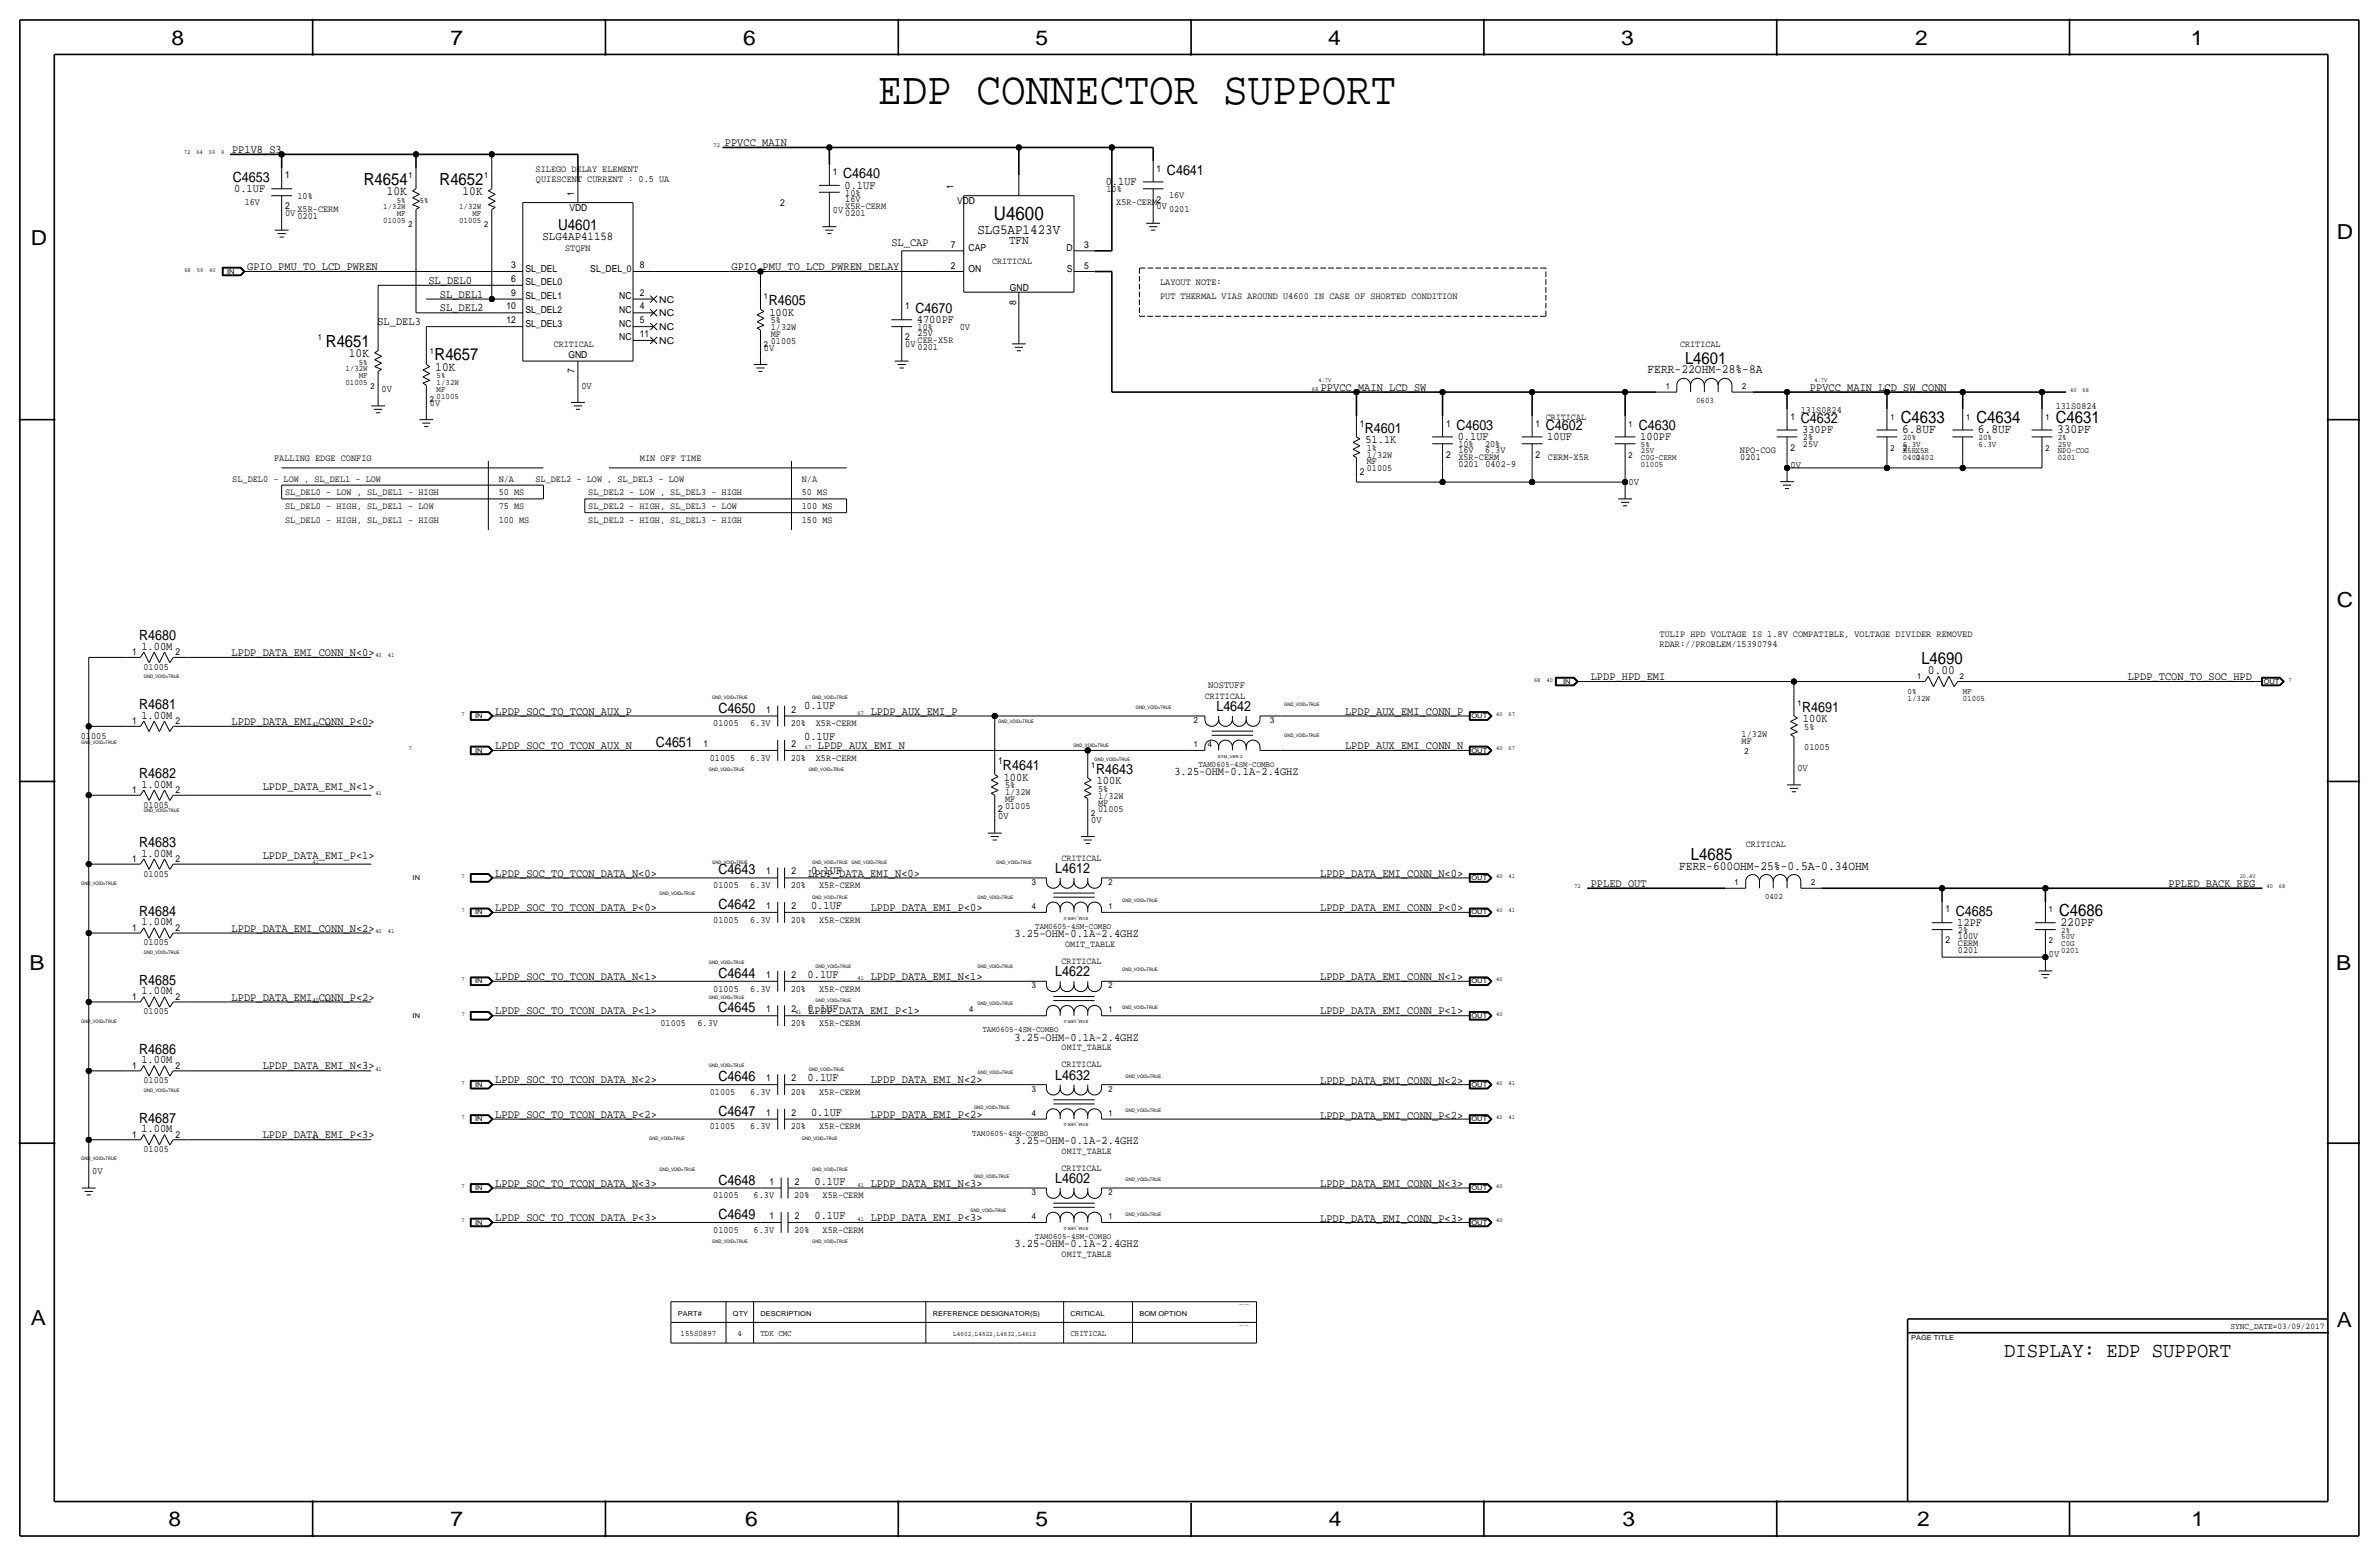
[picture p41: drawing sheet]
<svg xmlns="http://www.w3.org/2000/svg" width="877mm" height="574mm" viewBox="0 0 877 574" stroke-linecap="round" stroke-linejoin="round" font-family="sans-serif">
<defs><g id="words">
<text font-size="17" x="323.6" y="38.5">EDP CONNECTOR SUPPORT</text>
<text font-size="7.8" x="738.9" y="500.1">DISPLAY: EDP SUPPORT</text>
<g font-size="7.6">
<text x="63.2" y="16.5">8</text>
<text x="166.1" y="16.5">7</text>
<text x="274" y="16.5">6</text>
<text x="381.7" y="16.5">5</text>
<text x="489.7" y="16.5">4</text>
<text x="597.6" y="16.5">3</text>
<text x="706.1" y="16.5">2</text>
<text x="807.7" y="16.5">1</text>
<text x="861.5" y="88.1">D</text>
<text x="11.4" y="90.4">D</text>
<text x="861.5" y="223.8">C</text>
<text x="10.9" y="357.6">B</text>
<text x="861.3" y="357.4">B</text>
<text x="11.4" y="488.4">A</text>
<text x="861.5" y="489.2">A</text>
<text x="62.2" y="562.6">8</text>
<text x="166.1" y="562.6">7</text>
<text x="274.8" y="562.6">6</text>
<text x="381.7" y="562.6">5</text>
<text x="489.9" y="562.6">4</text>
<text x="598.1" y="562.6">3</text>
<text x="706.8" y="562.6">2</text>
<text x="807.9" y="562.6">1</text>
</g>
<text font-size="7" x="366.4" y="81">U4600</text>
<g font-size="6.2">
<text x="134.1" y="68.1">R4654</text>
<text x="162.1" y="68.1">R4652</text>
<text x="120.1" y="127.8">R4651</text>
<text x="160.2" y="132.8">R4657</text>
<text x="621.2" y="134.1">L4601</text>
<text x="700.7" y="156">C4633</text>
<text x="728.7" y="156">C4634</text>
<text x="757.9" y="156">C4631</text>
<text x="708.3" y="244.9">L4690</text>
<text x="623.4" y="317">L4685</text>
<text x="759.2" y="337.6">C4686</text>
</g>
<text font-size="5.6" x="205.7" y="84.8">U4601</text>
<g font-size="5.2">
<text x="310.8" y="65.8">C4640</text>
<text x="430.2" y="64.5">C4641</text>
<text x="85.8" y="67.1">C4653</text>
<text x="360.3" y="86.1">SLG5AP1423V</text>
<text x="283.4" y="112.5">R4605</text>
<text x="337.5" y="115.3">C4670</text>
<text x="663.9" y="156">C4632</text>
<text x="503.1" y="159.5">R4601</text>
<text x="536.9" y="158.5">C4603</text>
<text x="569.9" y="158.5">C4602</text>
<text x="604.2" y="158.5">C4630</text>
<text x="51.3" y="236">R4680</text>
<text x="51.3" y="261.4">R4681</text>
<text x="264.9" y="262.6">C4650</text>
<text x="448.4" y="262.1">L4642</text>
<text x="664.4" y="262.4">R4691</text>
<text x="241.8" y="275.3">C4651</text>
<text x="51.3" y="286.8">R4682</text>
<text x="369.8" y="284">R4641</text>
<text x="404.1" y="285.2">R4643</text>
<text x="51.3" y="312.2">R4683</text>
<text x="264.9" y="322.3">C4643</text>
<text x="389" y="321.8">L4612</text>
<text x="264.9" y="335">C4642</text>
<text x="51.3" y="337.6">R4684</text>
<text x="721.1" y="337.6">C4685</text>
<text x="389" y="359.9">L4622</text>
<text x="51.3" y="363">R4685</text>
<text x="264.9" y="360.4">C4644</text>
<text x="264.9" y="373.1">C4645</text>
<text x="51.3" y="388.4">R4686</text>
<text x="264.9" y="398.5">C4646</text>
<text x="389" y="398">L4632</text>
<text x="51.3" y="413.8">R4687</text>
<text x="264.9" y="411.2">C4647</text>
<text x="264.9" y="436.6">C4648</text>
<text x="389" y="436.1">L4602</text>
<text x="264.9" y="449.3">C4649</text>
</g>
<g font-size="4.7">
<text x="142.6" y="71.9">10K</text>
<text x="170.5" y="71.9">10K</text>
<text x="128.6" y="131.6">10K</text>
<text x="160.5" y="136.7">10K</text>
<text x="607.4" y="137.7">FERR-22OHM-28%-8A</text>
<text x="701.2" y="159.8">6.8UF</text>
<text x="729.2" y="159.8">6.8UF</text>
<text x="758.4" y="159.8">330PF</text>
<text x="710.7" y="248.4">0.00</text>
<text x="619.1" y="320.5">FERR-600OHM-25%-0.5A-0.34OHM</text>
<text x="759.7" y="341.4">220PF</text>
</g>
<text font-size="4.5" x="372" y="89.9">TFN</text>
<text font-size="4.4" x="200" y="88.6">SLG4AP41158</text>
<g font-size="4.3">
<text x="267.2" y="53.8">PPVCC_MAIN</text>
<text x="85.5" y="56.4">PP1V8_S3</text>
<text x="86.3" y="70.9">0.1UF</text>
<text x="311.4" y="69.6">0.1UF</text>
<text x="407.7" y="68.3">0.1UF</text>
<text x="328.6" y="90.7">SL_CAP</text>
<text x="91.1" y="99.6">GPIO_PMU_TO_LCD_PWREN</text>
<text x="269.7" y="99.6">GPIO_PMU_TO_LCD_PWREN_DELAY</text>
<text x="157.9" y="104.6">SL_DEL0</text>
<text x="162.2" y="109.7">SL_DEL1</text>
<text x="139.1" y="119.9">SL_DEL3</text>
<text x="162.2" y="114.8">SL_DEL2</text>
<text x="283.7" y="116.3">100K</text>
<text x="338" y="119.1">4700PF</text>
<text x="486.9" y="144">PPVCC_MAIN_LCD_SW</text>
<text x="667.3" y="144">PPVCC_MAIN_LCD_SW_CONN</text>
<text x="664.4" y="159.8">330PF</text>
<text x="503.4" y="163.3">51.1K</text>
<text x="537.4" y="162.3">0.1UF</text>
<text x="570.4" y="162.3">10UF</text>
<text x="604.7" y="162.3">100PF</text>
<text x="52.1" y="239.5">1.00M</text>
<text x="85.4" y="241.8">LPDP_DATA_EMI_CONN_N&lt;0&gt;</text>
<text x="586.4" y="250.7">LPDP_HPD_EMI</text>
<text x="784.4" y="250.7">LPDP_TCON_TO_SOC_HPD</text>
<text x="182.6" y="263.4">LPDP_SOC_TO_TCON_AUX_P</text>
<text x="296.5" y="261.4">0.1UF</text>
<text x="321" y="263.4">LPDP_AUX_EMI_P</text>
<text x="495.9" y="263.4">LPDP_AUX_EMI_CONN_P</text>
<text x="52.1" y="264.9">1.00M</text>
<text x="85.4" y="267.2">LPDP_DATA_EMI_CONN_P&lt;0&gt;</text>
<text x="664.7" y="266.2">100K</text>
<text x="296.5" y="272.8">0.1UF</text>
<text x="182.6" y="276.1">LPDP_SOC_TO_TCON_AUX_N</text>
<text x="301.5" y="276.1">LPDP_AUX_EMI_N</text>
<text x="495.9" y="276.1">LPDP_AUX_EMI_CONN_N</text>
<text x="370" y="287.8">100K</text>
<text x="432.9" y="285.8">3.25-OHM-0.1A-2.4GHZ</text>
<text x="52.1" y="290.3">1.00M</text>
<text x="96.8" y="291.3">LPDP_DATA_EMI_N&lt;1&gt;</text>
<text x="404.3" y="289.1">100K</text>
<text x="52.1" y="315.7">1.00M</text>
<text x="96.8" y="316.7">LPDP_DATA_EMI_P&lt;1&gt;</text>
<text x="182.6" y="323.1">LPDP_SOC_TO_TCON_DATA_N&lt;0&gt;</text>
<text x="297.9" y="323.1">LPDP_DATA_EMI_N&lt;0&gt;</text>
<text x="299" y="322.3">0.1UF</text>
<text x="486.7" y="323.1">LPDP_DATA_EMI_CONN_N&lt;0&gt;</text>
<text x="586.4" y="326.9">PPLED_OUT</text>
<text x="799.4" y="326.9">PPLED_BACK_REG</text>
<text x="182.6" y="335.8">LPDP_SOC_TO_TCON_DATA_P&lt;0&gt;</text>
<text x="299" y="335">0.1UF</text>
<text x="321" y="335.8">LPDP_DATA_EMI_P&lt;0&gt;</text>
<text x="486.7" y="335.8">LPDP_DATA_EMI_CONN_P&lt;0&gt;</text>
<text x="52.1" y="341.1">1.00M</text>
<text x="721.6" y="341.4">12PF</text>
<text x="85.4" y="343.7">LPDP_DATA_EMI_CONN_N&lt;2&gt;</text>
<text x="374" y="345.4">3.25-OHM-0.1A-2.4GHZ</text>
<text x="182.6" y="361.2">LPDP_SOC_TO_TCON_DATA_N&lt;1&gt;</text>
<text x="297.7" y="360.4">0.1UF</text>
<text x="321" y="361.2">LPDP_DATA_EMI_N&lt;1&gt;</text>
<text x="486.7" y="361.2">LPDP_DATA_EMI_CONN_N&lt;1&gt;</text>
<text x="52.1" y="366.5">1.00M</text>
<text x="85.4" y="369.1">LPDP_DATA_EMI_CONN_P&lt;2&gt;</text>
<text x="182.6" y="373.9">LPDP_SOC_TO_TCON_DATA_P&lt;1&gt;</text>
<text x="297.7" y="373.1">0.1UF</text>
<text x="297.9" y="373.9">LPDP_DATA_EMI_P&lt;1&gt;</text>
<text x="486.7" y="373.9">LPDP_DATA_EMI_CONN_P&lt;1&gt;</text>
<text x="374" y="383.5">3.25-OHM-0.1A-2.4GHZ</text>
<text x="52.1" y="391.9">1.00M</text>
<text x="96.8" y="394.2">LPDP_DATA_EMI_N&lt;3&gt;</text>
<text x="182.6" y="399.3">LPDP_SOC_TO_TCON_DATA_N&lt;2&gt;</text>
<text x="297.7" y="398.5">0.1UF</text>
<text x="321" y="399.3">LPDP_DATA_EMI_N&lt;2&gt;</text>
<text x="486.7" y="399.6">LPDP_DATA_EMI_CONN_N&lt;2&gt;</text>
<text x="182.6" y="412">LPDP_SOC_TO_TCON_DATA_P&lt;2&gt;</text>
<text x="299" y="411.2">0.1UF</text>
<text x="321" y="412">LPDP_DATA_EMI_P&lt;2&gt;</text>
<text x="486.7" y="412.3">LPDP_DATA_EMI_CONN_P&lt;2&gt;</text>
<text x="52.1" y="417.3">1.00M</text>
<text x="96.8" y="419.6">LPDP_DATA_EMI_P&lt;3&gt;</text>
<text x="374" y="421.6">3.25-OHM-0.1A-2.4GHZ</text>
<text x="182.6" y="437.4">LPDP_SOC_TO_TCON_DATA_N&lt;3&gt;</text>
<text x="300.3" y="436.6">0.1UF</text>
<text x="321" y="437.4">LPDP_DATA_EMI_N&lt;3&gt;</text>
<text x="486.7" y="437.7">LPDP_DATA_EMI_CONN_N&lt;3&gt;</text>
<text x="300.3" y="449.3">0.1UF</text>
<text x="182.6" y="450.1">LPDP_SOC_TO_TCON_DATA_P&lt;3&gt;</text>
<text x="321" y="450.1">LPDP_DATA_EMI_P&lt;3&gt;</text>
<text x="486.7" y="450.4">LPDP_DATA_EMI_CONN_P&lt;3&gt;</text>
<text x="374" y="459.7">3.25-OHM-0.1A-2.4GHZ</text>
</g>
<g font-size="3.6">
<text x="426.4" y="77.2">0V</text>
<text x="105.1" y="79.8">0V</text>
<text x="307" y="78.5">0V</text>
<text x="353.8" y="121.7">0V</text>
<text x="281.6" y="129.3">0V</text>
<text x="333.7" y="128">0V</text>
<text x="214.3" y="143.3">0V</text>
<text x="140.7" y="144.5">0V</text>
<text x="158.4" y="149.6">0V</text>
<text x="660.1" y="172.5">0V</text>
<text x="600.4" y="178.8">0V</text>
<text x="445.5" y="253.7">NOSTUFF</text>
<text x="662.6" y="284.2">0V</text>
<text x="368" y="302">0V</text>
<text x="402.3" y="303.3">0V</text>
<text x="755.3" y="352.8">0V</text>
<text x="34" y="432.8">0V</text>
</g>
<g font-size="3.5">
<text x="105.1" y="65.8">1</text>
<text x="197.5" y="63.2">SILEGO DELAY ELEMENT</text>
<text x="307" y="64.5">1</text>
<text x="426.4" y="63.2">1</text>
<text x="197.6" y="67.1">QUIESCENT CURRENT : 0.5 UA</text>
<text x="351.5" y="69.6" transform="rotate(-90 351.5 69.6)">1</text>
<text x="407.9" y="70.9">10%</text>
<text x="90.2" y="75.7">16V</text>
<text x="105.1" y="77.2">2</text>
<text x="109.7" y="73.4">10%</text>
<text x="209.9" y="77.7">VDD</text>
<text x="211.7" y="72.1" transform="rotate(-90 211.7 72.1)">1</text>
<text x="287.6" y="75.9">2</text>
<text x="311.6" y="74.4">16V</text>
<text x="311.6" y="77">X5R-CERM</text>
<text x="311.6" y="72.1">10%</text>
<text x="352.8" y="75.2">VDD</text>
<text x="411.5" y="75.7">X5R-CERM</text>
<text x="426.4" y="74.7">2</text>
<text x="431" y="73.2">16V</text>
<text x="109.7" y="80.8">0201</text>
<text x="109.7" y="78.2">X5R-CERM</text>
<text x="311.6" y="79.5">0201</text>
<text x="431" y="78.2">0201</text>
<text x="208.3" y="92.5">STQFN</text>
<text x="350.5" y="91.4">7</text>
<text x="357.1" y="92.5">CAP</text>
<text x="393.2" y="92.5">D</text>
<text x="399.7" y="91.4">3</text>
<text x="188.4" y="98.8">3</text>
<text x="193.8" y="100.1">SL_DEL</text>
<text x="217.6" y="100.1">SL_DEL_0</text>
<text x="235.9" y="98.8">8</text>
<text x="350.5" y="99.1">2</text>
<text x="357.1" y="100.1">ON</text>
<text x="365.8" y="97.4">CRITICAL</text>
<text x="393.3" y="100.1">S</text>
<text x="399.7" y="99.1">5</text>
<text x="188.4" y="103.9">6</text>
<text x="193.8" y="105.2">SL_DEL0</text>
<text x="372.3" y="107.2">GND</text>
<text x="427.7" y="105.2">LAYOUT NOTE:</text>
<text x="188.4" y="109">9</text>
<text x="193.8" y="110.2">SL_DEL1</text>
<text x="228.3" y="110.2">NC</text>
<text x="235.9" y="109">2</text>
<text x="243" y="111.5">NC</text>
<text x="374.6" y="112.5" transform="rotate(-90 374.6 112.5)">8</text>
<text x="427.7" y="110.2">PUT THERMAL VIAS AROUND U4600 IN CASE OF SHORTED CONDITION</text>
<text x="186.7" y="114">10</text>
<text x="186.7" y="119.1">12</text>
<text x="193.8" y="115.3">SL_DEL2</text>
<text x="228.3" y="115.3">NC</text>
<text x="235.9" y="114">4</text>
<text x="235.9" y="119.1">5</text>
<text x="243" y="116.6">NC</text>
<text x="284.2" y="119.1">5%</text>
<text x="333.7" y="114">1</text>
<text x="193.8" y="120.4">SL_DEL3</text>
<text x="228.3" y="125.5">NC</text>
<text x="228.3" y="120.4">NC</text>
<text x="235.9" y="124.2">11</text>
<text x="243" y="121.7">NC</text>
<text x="284.2" y="121.7">1/32W</text>
<text x="284.2" y="124.2">MF</text>
<text x="333.7" y="125.5">2</text>
<text x="338.3" y="124">25V</text>
<text x="338.3" y="121.7">10%</text>
<text x="204.2" y="128">CRITICAL</text>
<text x="243" y="126.7">NC</text>
<text x="284.2" y="126.7">01005</text>
<text x="338.3" y="126.5">CER-X5R</text>
<text x="338.3" y="129">0201</text>
<text x="619.5" y="128">CRITICAL</text>
<text x="209.6" y="132.1">GND</text>
<text x="211.8" y="137.4" transform="rotate(-90 211.8 137.4)">7</text>
<text x="569.9" y="154.7">CRITICAL</text>
<text x="660.1" y="154.7">1</text>
<text x="663.9" y="152.1">131S0824</text>
<text x="757.9" y="150.9">131S0824</text>
<text x="501.3" y="157.2">1</text>
<text x="533.1" y="157.2">1</text>
<text x="566.1" y="157.2">1</text>
<text x="503.9" y="166.1">1%</text>
<text x="537.7" y="167.1">16V</text>
<text x="537.7" y="164.8">10%</text>
<text x="547.5" y="167.1">6.3V</text>
<text x="547.5" y="164.8">20%</text>
<text x="641.5" y="167.1">NPO-COG</text>
<text x="660.1" y="166.1">2</text>
<text x="664.7" y="162.3">2%</text>
<text x="664.7" y="164.6">25V</text>
<text x="101.1" y="169.9">FALLING EDGE CONFIG</text>
<text x="235.9" y="169.9">MIN OFF TIME</text>
<text x="503.9" y="173.7">01005</text>
<text x="503.9" y="168.7">1/32W</text>
<text x="503.9" y="171.2">MF</text>
<text x="533.1" y="168.7">2</text>
<text x="537.7" y="169.7">X5R-CERM</text>
<text x="537.7" y="172.2">0201</text>
<text x="547.6" y="172.2">0402-9</text>
<text x="566.1" y="168.7">2</text>
<text x="570.7" y="169.7">CERM-X5R</text>
<text x="641.6" y="169.7">0201</text>
<text x="85.6" y="177.5">SL_DEL0 - LOW , SL_DEL1 - LOW</text>
<text x="183.8" y="177.5">N/A</text>
<text x="197.4" y="177.5">SL_DEL2 - LOW , SL_DEL3 - LOW</text>
<text x="295.6" y="177.5">N/A</text>
<text x="501.3" y="175">2</text>
<text x="105.1" y="182.6">SL_DEL0 - LOW , SL_DEL1 - HIGH</text>
<text x="183.8" y="182.6">50 MS</text>
<text x="216.9" y="182.6">SL_DEL2 - LOW , SL_DEL3 - HIGH</text>
<text x="295.6" y="182.6">50 MS</text>
<text x="105.1" y="187.7">SL_DEL0 - HIGH, SL_DEL1 - LOW</text>
<text x="183.8" y="187.7">75 MS</text>
<text x="216.9" y="187.7">SL_DEL2 - HIGH, SL_DEL3 - LOW</text>
<text x="295.6" y="187.7">100 MS</text>
<text x="105.1" y="192.8">SL_DEL0 - HIGH, SL_DEL1 - HIGH</text>
<text x="183.8" y="192.8">100 MS</text>
<text x="216.9" y="192.8">SL_DEL2 - HIGH, SL_DEL3 - HIGH</text>
<text x="295.6" y="192.8">150 MS</text>
<text x="611.8" y="234.7">TULIP HPD VOLTAGE IS 1.8V COMPATIBLE, VOLTAGE DIVIDER REMOVED</text>
<text x="611.8" y="238.5">RDAR://PROBLEM/15390794</text>
<text x="48.7" y="241.6">1</text>
<text x="64.7" y="241.6">2</text>
<text x="52.9" y="246.9">01005</text>
<text x="444.2" y="257.6">CRITICAL</text>
<text x="282.4" y="262.6">1</text>
<text x="291.8" y="262.6">2</text>
<text x="48.7" y="267">1</text>
<text x="64.7" y="267">2</text>
<text x="262.9" y="267.7">01005</text>
<text x="276.6" y="267.7">6.3V</text>
<text x="291.5" y="267.7">20%</text>
<text x="300.7" y="267.7">X5R-CERM</text>
<text x="665.2" y="269">5%</text>
<text x="29.8" y="272.3">01005</text>
<text x="259.3" y="275.3">1</text>
<text x="291.8" y="275.3">2</text>
<text x="642.1" y="274.1">MF</text>
<text x="642.1" y="271.5">1/32W</text>
<text x="261.7" y="280.4">01005</text>
<text x="276.6" y="280.4">6.3V</text>
<text x="291.5" y="280.4">20%</text>
<text x="300.7" y="280.4">X5R-CERM</text>
<text x="368" y="281.7">1</text>
<text x="665.2" y="276.6">01005</text>
<text x="48.7" y="292.4">1</text>
<text x="64.7" y="292.4">2</text>
<text x="370.5" y="293.1">1/32W</text>
<text x="370.5" y="290.6">5%</text>
<text x="404.8" y="291.8">5%</text>
<text x="52.9" y="297.7">01005</text>
<text x="368" y="299.5">2</text>
<text x="370.5" y="295.7">MF</text>
<text x="370.5" y="298.2">01005</text>
<text x="404.8" y="299.5">01005</text>
<text x="404.8" y="294.4">1/32W</text>
<text x="404.8" y="296.9">MF</text>
<text x="48.7" y="317.8">1</text>
<text x="64.7" y="317.8">2</text>
<text x="391.3" y="317.2">CRITICAL</text>
<text x="643.6" y="312.2">CRITICAL</text>
<text x="52.9" y="323.1">01005</text>
<text x="282.4" y="322.3">1</text>
<text x="291.8" y="322.3">2</text>
<text x="262.9" y="327.4">01005</text>
<text x="276.6" y="327.4">6.3V</text>
<text x="291.5" y="327.4">20%</text>
<text x="302" y="327.4">X5R-CERM</text>
<text x="282.4" y="335">1</text>
<text x="291.8" y="335">2</text>
<text x="262.9" y="340.1">01005</text>
<text x="276.6" y="340.1">6.3V</text>
<text x="291.5" y="340.1">20%</text>
<text x="302" y="340.1">X5R-CERM</text>
<text x="717.2" y="336.3">1</text>
<text x="48.7" y="343.2">1</text>
<text x="64.7" y="343.2">2</text>
<text x="717.2" y="347.7">2</text>
<text x="721.8" y="346.2">100V</text>
<text x="721.8" y="343.9">2%</text>
<text x="52.9" y="348.5">01005</text>
<text x="392.7" y="349">OMIT_TABLE</text>
<text x="721.8" y="348.7">CERM</text>
<text x="721.8" y="351.3">0201</text>
<text x="391.3" y="355.3">CRITICAL</text>
<text x="262.9" y="365.5">01005</text>
<text x="276.6" y="365.5">6.3V</text>
<text x="282.4" y="360.4">1</text>
<text x="291.5" y="365.5">20%</text>
<text x="291.8" y="360.4">2</text>
<text x="302" y="365.5">X5R-CERM</text>
<text x="48.7" y="368.6">1</text>
<text x="64.7" y="368.6">2</text>
<text x="52.9" y="373.9">01005</text>
<text x="282.4" y="373.1">1</text>
<text x="291.8" y="373.1">2</text>
<text x="243.5" y="378.2">01005</text>
<text x="257.1" y="378.2">6.3V</text>
<text x="291.5" y="378.2">20%</text>
<text x="302" y="378.2">X5R-CERM</text>
<text x="391.4" y="387.1">OMIT_TABLE</text>
<text x="48.7" y="394">1</text>
<text x="64.7" y="394">2</text>
<text x="391.3" y="393.4">CRITICAL</text>
<text x="52.9" y="399.3">01005</text>
<text x="282.4" y="398.5">1</text>
<text x="291.8" y="398.5">2</text>
<text x="261.7" y="403.6">01005</text>
<text x="276.6" y="403.6">6.3V</text>
<text x="291.5" y="403.6">20%</text>
<text x="302" y="403.6">X5R-CERM</text>
<text x="282.4" y="411.2">1</text>
<text x="291.8" y="411.2">2</text>
<text x="48.7" y="419.4">1</text>
<text x="64.7" y="419.4">2</text>
<text x="261.7" y="416.3">01005</text>
<text x="276.6" y="416.3">6.3V</text>
<text x="291.5" y="416.3">20%</text>
<text x="302" y="416.3">X5R-CERM</text>
<text x="52.9" y="424.7">01005</text>
<text x="391.4" y="425.2">OMIT_TABLE</text>
<text x="391.3" y="431.5">CRITICAL</text>
<text x="283.7" y="436.6">1</text>
<text x="293.1" y="436.6">2</text>
<text x="262.9" y="441.7">01005</text>
<text x="277.9" y="441.7">6.3V</text>
<text x="292.8" y="441.7">20%</text>
<text x="303.3" y="441.7">X5R-CERM</text>
<text x="283.7" y="449.3">1</text>
<text x="293.1" y="449.3">2</text>
<text x="262.9" y="454.4">01005</text>
<text x="277.9" y="454.4">6.3V</text>
<text x="292.8" y="454.4">20%</text>
<text x="303.3" y="454.4">X5R-CERM</text>
<text x="391.4" y="463.3">OMIT_TABLE</text>
</g>
<text font-size="3.2" x="822.3" y="490">SYNC_DATE=03/09/2017</text>
<g font-size="3.1">
<text x="150.6" y="65.8">1</text>
<text x="178.5" y="65.8">1</text>
<text x="141.3" y="77.2">1/32W</text>
<text x="146.3" y="74.7">5%</text>
<text x="154.7" y="74.7">5%</text>
<text x="169.2" y="77.2">1/32W</text>
<text x="141.3" y="82.3">01005</text>
<text x="146.3" y="79.8">MF</text>
<text x="150.6" y="83.6">2</text>
<text x="169.2" y="82.3">01005</text>
<text x="174.2" y="79.8">MF</text>
<text x="178.5" y="83.6">2</text>
<text x="281.6" y="110.2">1</text>
<text x="117.1" y="125.5">1</text>
<text x="158.4" y="130.6">1</text>
<text x="281.6" y="128">2</text>
<text x="127.3" y="136.9">1/32W</text>
<text x="132.3" y="134.4">5%</text>
<text x="127.3" y="142">01005</text>
<text x="132.3" y="139.4">MF</text>
<text x="136.6" y="143.3">2</text>
<text x="161" y="139.4">5%</text>
<text x="161" y="142">1/32W</text>
<text x="614.1" y="143.3">1</text>
<text x="642.3" y="143.3">2</text>
<text x="158.4" y="148.3">2</text>
<text x="161" y="144.5">MF</text>
<text x="161" y="147.1">01005</text>
<text x="625.3" y="148.6">0603</text>
<text x="696.9" y="154.7">1</text>
<text x="724.9" y="154.7">1</text>
<text x="754.1" y="154.7">1</text>
<text x="600.4" y="157.2">1</text>
<text x="605" y="167.1">25V</text>
<text x="605" y="164.8">5%</text>
<text x="696.9" y="166.1">2</text>
<text x="701.5" y="164.6">6.3V</text>
<text x="701.5" y="167.1">X5RX5R</text>
<text x="701.5" y="162.3">20%</text>
<text x="701.7" y="166.1">2</text>
<text x="729.4" y="164.6">6.3V</text>
<text x="729.4" y="162.3">20%</text>
<text x="754.1" y="166.1">2</text>
<text x="758.6" y="164.6">25V</text>
<text x="758.6" y="162.3">2%</text>
<text x="758.6" y="167.1">NPO-COG</text>
<text x="600.4" y="168.7">2</text>
<text x="605" y="169.7">C0G-CERM</text>
<text x="605" y="172.2">01005</text>
<text x="701.5" y="169.7">0402</text>
<text x="706.4" y="169.7">0402</text>
<text x="758.6" y="169.7">0201</text>
<text x="706.8" y="250.4">1</text>
<text x="722.6" y="250.4">2</text>
<text x="703.3" y="255.8">0%</text>
<text x="723.6" y="255.8">MF</text>
<text x="662.6" y="260.1">1</text>
<text x="703.3" y="258.3">1/32W</text>
<text x="723.6" y="258.3">01005</text>
<text x="440.1" y="266.4">2</text>
<text x="468.3" y="266.4">3</text>
<text x="440.1" y="275.3">1</text>
<text x="445.2" y="275.3">4</text>
<text x="643.2" y="277.9">2</text>
<text x="402.3" y="283">1</text>
<text x="441.9" y="282.7">TAM0605-4SM-COMBO</text>
<text x="402.3" y="300.7">2</text>
<text x="380.4" y="326.1">3</text>
<text x="408.6" y="326.1">2</text>
<text x="639.5" y="326.1">1</text>
<text x="667.7" y="326.1">2</text>
<text x="380.4" y="335">4</text>
<text x="408.6" y="335">1</text>
<text x="650.7" y="331.5">0402</text>
<text x="755.3" y="336.3">1</text>
<text x="381.7" y="342.4">TAM0605-4SM-COMBO</text>
<text x="755.3" y="347.7">2</text>
<text x="759.9" y="346.2">50V</text>
<text x="759.9" y="343.9">2%</text>
<text x="759.9" y="351.3">0201</text>
<text x="759.9" y="348.7">C0G</text>
<text x="380.4" y="364.2">3</text>
<text x="408.6" y="364.2">2</text>
<text x="357.4" y="373.1">4</text>
<text x="408.6" y="373.1">1</text>
<text x="362.2" y="380.5">TAM0605-4SM-COMBO</text>
<text x="380.4" y="402.3">3</text>
<text x="408.6" y="402.3">2</text>
<text x="380.4" y="411.2">4</text>
<text x="408.6" y="411.2">1</text>
<text x="358.5" y="418.6">TAM0605-4SM-COMBO</text>
<text x="380.4" y="440.4">3</text>
<text x="408.6" y="440.4">2</text>
<text x="380.4" y="449.3">4</text>
<text x="408.6" y="449.3">1</text>
<text x="381.7" y="456.7">TAM0605-4SM-COMBO</text>
<text x="250.9" y="492.5">155S0897</text>
<text x="271.9" y="492.5">4</text>
<text x="280.4" y="492.5">TDK CMC</text>
<text x="394.7" y="492.5">CRITICAL</text>
</g>
<g font-size="2.5">
<text x="83.8" y="100.8">IN</text>
<text x="576.3" y="252">IN</text>
<text x="834.6" y="252">OUT</text>
<text x="175.2" y="264.7">IN</text>
<text x="542.5" y="264.7">OUT</text>
<text x="175.2" y="277.4">IN</text>
<text x="542.5" y="277.4">OUT</text>
<text x="152.1" y="324.4">IN</text>
<text x="542.5" y="324.4">OUT</text>
<text x="175.2" y="337.1">IN</text>
<text x="542.5" y="337.1">OUT</text>
<text x="175.2" y="362.5">IN</text>
<text x="542.5" y="362.5">OUT</text>
<text x="152.1" y="375.2">IN</text>
<text x="542.5" y="375.2">OUT</text>
<text x="175.2" y="400.6">IN</text>
<text x="542.5" y="400.6">OUT</text>
<text x="175.2" y="413.3">IN</text>
<text x="542.5" y="413.3">OUT</text>
<text x="175.2" y="438.7">IN</text>
<text x="542.5" y="438.7">OUT</text>
<text x="175.2" y="451.4">IN</text>
<text x="542.5" y="451.4">OUT</text>
<text x="249.9" y="484.9">PART#</text>
<text x="270.2" y="484.9">QTY</text>
<text x="280.4" y="484.9">DESCRIPTION</text>
<text x="343.9" y="484.9">REFERENCE DESIGNATOR(S)</text>
<text x="394.7" y="484.9">CRITICAL</text>
<text x="420.1" y="484.9">BOM OPTION</text>
<text x="351.5" y="492.5">L4602,L4622,L4632,L4612</text>
<text x="704.5" y="493.8">PAGE TITLE</text>
</g>
<g font-size="2.3">
<text x="67.8" y="56.9">72</text>
<text x="72.4" y="56.9">64</text>
<text x="77" y="56.9">59</text>
<text x="81.5" y="56.9">9</text>
<text x="263.1" y="54.4">72</text>
<text x="68" y="100.1">68</text>
<text x="72.5" y="100.1">59</text>
<text x="77.1" y="100.1">40</text>
<text x="483.6" y="144">68</text>
<text x="763.2" y="144.5">40</text>
<text x="767.8" y="144.5">68</text>
<text x="138.4" y="242.3">40</text>
<text x="143" y="242.3">41</text>
<text x="565.6" y="251.2">68</text>
<text x="570.1" y="251.2">40</text>
<text x="843.7" y="251.2">7</text>
<text x="170.1" y="263.9">7</text>
<text x="316.2" y="263.4">67</text>
<text x="551.6" y="263.9">40</text>
<text x="556.2" y="263.9">67</text>
<text x="115.2" y="267.7">40</text>
<text x="119.7" y="267.7">41</text>
<text x="150.7" y="276.6">7</text>
<text x="296.7" y="276.1">67</text>
<text x="551.6" y="276.6">40</text>
<text x="556.2" y="276.6">67</text>
<text x="138.4" y="293.1">41</text>
<text x="115.2" y="318.5">41</text>
<text x="170.1" y="323.6">7</text>
<text x="551.6" y="323.6">40</text>
<text x="556.2" y="323.6">41</text>
<text x="580.3" y="327.4">72</text>
<text x="835.6" y="327.4">40</text>
<text x="840.2" y="327.4">68</text>
<text x="170.1" y="336.3">7</text>
<text x="551.6" y="336.3">40</text>
<text x="556.2" y="336.3">41</text>
<text x="138.4" y="343.9">40</text>
<text x="143" y="343.9">41</text>
<text x="170.1" y="361.7">7</text>
<text x="316.2" y="361.2">41</text>
<text x="551.6" y="361.7">40</text>
<text x="115.2" y="369.3">40</text>
<text x="119.7" y="369.3">41</text>
<text x="170.1" y="374.4">7</text>
<text x="293.1" y="373.9">41</text>
<text x="551.6" y="374.4">40</text>
<text x="138.4" y="394.7">41</text>
<text x="170.1" y="399.8">7</text>
<text x="551.6" y="399.8">40</text>
<text x="556.2" y="399.8">41</text>
<text x="170.1" y="412.5">7</text>
<text x="551.6" y="412.5">40</text>
<text x="556.2" y="412.5">41</text>
<text x="115.2" y="420.1">41</text>
<text x="170.1" y="437.9">7</text>
<text x="316.2" y="437.4">41</text>
<text x="551.6" y="437.9">40</text>
<text x="170.1" y="450.6">7</text>
<text x="316.2" y="450.1">41</text>
<text x="551.6" y="450.6">40</text>
</g>
<g font-size="2.2">
<text x="486.1" y="140.7">4.7V</text>
<text x="669" y="140.7">4.7V</text>
<text x="825.7" y="323.6">20.4V</text>
</g>
<g font-size="1.7">
<text x="53" y="249.9">GND_VOID=TRUE</text>
<text x="262.6" y="257.6">GND_VOID=TRUE</text>
<text x="299.4" y="257.6">GND_VOID=TRUE</text>
<text x="418.8" y="261.4">GND_VOID=TRUE</text>
<text x="473.4" y="260.1">GND_VOID=TRUE</text>
<text x="368" y="266.4">GND_VOID=TRUE</text>
<text x="30" y="274.1">GND_VOID=TRUE</text>
<text x="395.7" y="275.3">GND_VOID=TRUE</text>
<text x="473.4" y="271.5">GND_VOID=TRUE</text>
<text x="403.6" y="280.4">GND_VOID=TRUE</text>
<text x="261.3" y="284.2">GND_VOID=TRUE</text>
<text x="298.1" y="284.2">GND_VOID=TRUE</text>
<text x="53" y="299.5">GND_VOID=TRUE</text>
<text x="262.6" y="318.5">GND_VOID=TRUE</text>
<text x="299.4" y="318.5">GND_VOID=TRUE</text>
<text x="314" y="318.5">GND_VOID=TRUE</text>
<text x="367.3" y="318.5">GND_VOID=TRUE</text>
<text x="30" y="326.1">GND_VOID=TRUE</text>
<text x="243.1" y="329.9">GND_VOID=TRUE</text>
<text x="299.4" y="331.2">GND_VOID=TRUE</text>
<text x="360.4" y="331.2">GND_VOID=TRUE</text>
<text x="413.7" y="332.5">GND_VOID=TRUE</text>
<text x="53" y="351.5">GND_VOID=TRUE</text>
<text x="261.3" y="355.3">GND_VOID=TRUE</text>
<text x="300.7" y="356.6">GND_VOID=TRUE</text>
<text x="360.4" y="356.6">GND_VOID=TRUE</text>
<text x="413.7" y="357.9">GND_VOID=TRUE</text>
<text x="261.3" y="368">GND_VOID=TRUE</text>
<text x="300.7" y="369.3">GND_VOID=TRUE</text>
<text x="360.4" y="370.6">GND_VOID=TRUE</text>
<text x="413.7" y="371.9">GND_VOID=TRUE</text>
<text x="30" y="376.9">GND_VOID=TRUE</text>
<text x="261.3" y="393.4">GND_VOID=TRUE</text>
<text x="298.1" y="394.7">GND_VOID=TRUE</text>
<text x="360.4" y="396">GND_VOID=TRUE</text>
<text x="415" y="397.3">GND_VOID=TRUE</text>
<text x="53" y="402.3">GND_VOID=TRUE</text>
<text x="359.1" y="408.7">GND_VOID=TRUE</text>
<text x="415" y="410">GND_VOID=TRUE</text>
<text x="239.4" y="420.1">GND_VOID=TRUE</text>
<text x="295.6" y="420.1">GND_VOID=TRUE</text>
<text x="30" y="427.7">GND_VOID=TRUE</text>
<text x="243.1" y="431.5">GND_VOID=TRUE</text>
<text x="299.4" y="431.5">GND_VOID=TRUE</text>
<text x="359.1" y="434.1">GND_VOID=TRUE</text>
<text x="415" y="435.4">GND_VOID=TRUE</text>
<text x="357.8" y="446.8">GND_VOID=TRUE</text>
<text x="415" y="448.1">GND_VOID=TRUE</text>
<text x="262.6" y="458.2">GND_VOID=TRUE</text>
<text x="299.4" y="458.2">GND_VOID=TRUE</text>
</g>
<g font-size="1.5">
<text x="449" y="279.3">SYM_VER-2</text>
<text x="401.3" y="337.8" transform="rotate(-180 401.3 337.8)">SYM_VER-2</text>
<text x="401.3" y="375.9" transform="rotate(-180 401.3 375.9)">SYM_VER-2</text>
<text x="401.3" y="414" transform="rotate(-180 401.3 414)">SYM_VER-2</text>
<text x="401.3" y="452.1" transform="rotate(-180 401.3 452.1)">SYM_VER-2</text>
</g>
<g font-size=".4">
<text x="456.9" y="481.1">TABLE_5_HEAD</text>
<text x="456.9" y="488.7">TABLE_5_ITEM</text>
</g>
</g></defs>
<g fill="none" stroke="#000" stroke-width=".6">
<path d="M7.3 7.4v558.8zM7.3 7.4h862.3zM115.3 7.4v12.7zM223.2 7.4v12.7zM331.2 7.4v12.7zM439.1 7.4v12.7zM547.1 7.4v12.7zM655 7.4v12.7zM763 7.4v12.7zM869.6 7.4v558.8zM20 20.1v533.4zM20 20.1h838.2z"/>
<path d="M858.2 20.1v533.4zM84.8 56.9h19zM103.8 56.9h49.6zM103.8 56.9v5.1zM153.4 56.9h27.9zM153.4 56.9v5.1zM181.3 56.9h31.8zM213.1 56.9v10.2zM266.4 54.4h39.4zM305.8 54.4h69.8zM305.8 54.4v6.3zM375.6 54.4h34.3z"/>
<path d="M375.6 54.4v10.1zM409.9 54.4h15.2zM409.9 54.4v38.1zM425.1 54.4v5zM403.6 92.5h6.3zM403.6 100.1h6.3zM409.9 100.1v44.4zM7.3 154.7h12.7zM409.9 144.5h90.2zM500.1 144.5h31.7zM500.1 144.5v8.9zM531.8 144.5h33z"/>
<path d="M531.8 144.5v8.9zM564.8 144.5h34.3zM564.8 144.5v8.9zM599.1 144.5h11.5zM599.1 144.5v8.9zM646.1 144.5h12.7zM658.8 144.5v6.4zM658.8 144.5h36.9zM695.7 144.5h27.9zM695.7 144.5v6.4zM723.6 144.5h29.2zM723.6 144.5v6.4z"/>
<path d="M752.8 144.5h8.9zM752.8 144.5v6.4zM858.2 154.7h11.4zM7.3 288h12.7zM858.2 288h11.4zM585.2 327.4h50.8zM671.5 327.4h44.5zM716 327.4h38.1zM716 327.4v5.1zM754.1 327.4h80zM754.1 327.4v5.1zM7.3 421.4h12.7z"/>
<path d="M858.2 421.4h11.4zM703.3 486.2v5zM703.3 486.2h154.9zM703.3 491.2h154.9zM703.3 491.2v62.3zM20 553.5h838.2zM115.3 553.5v12.7zM223.2 553.5v12.7zM331.2 553.5v12.7zM439.1 554v12.2zM547.1 553.5v12.7zM655 553.5v12.7z"/>
<path d="M763 553.5v12.7zM7.3 566.2h862.3z"/>
</g>
<g fill="none" stroke="#000" stroke-width=".37">
<path d="M181.3 56.9v5.1zM425.1 59.4v7.7zM100 69.6h7.6zM100 72.1h7.6zM103.8 79.8v2.5zM103.8 62v7.6zM103.8 72.1v7.7zM152.1 75.4l2.5 1.1zM152.1 75.4l2.5-1.2zM152.1 72.9l2.5 1.3zM152.1 72.9l2.5-1.3zM152.1 70.4l1.3-.8z"/>
<path d="M152.1 70.4l2.5 1.2zM153.4 77.2v7.6zM153.4 77.2l1.2-.7zM153.4 62v7.6zM180 75.4l2.6 1.1zM180 75.4l2.6-1.2zM180 72.9l2.6 1.3zM180 72.9l2.6-1.3zM180 70.4l1.3-.8zM180 70.4l2.6 1.2zM181.3 77.2v7.6zM181.3 77.2l1.3-.7z"/>
<path d="M181.3 62v7.6zM192.7 74.7h40.7zM192.7 74.7v58.4zM213.1 67.1v7.6zM233.4 74.7v58.4zM302 68.3h7.6zM302 70.9h7.6zM305.8 78.5v2.5zM305.8 60.7v7.6zM305.8 70.9v7.6zM355.3 72.1v35.6zM355.3 72.1h40.6z"/>
<path d="M375.6 64.5v7.6zM395.9 72.1v35.6zM421.3 67.1h7.7zM421.3 69.6h7.7zM425.1 77.2v2.6zM425.1 69.6v7.6zM425.1 79.8v2.5zM81.9 98.5v3.1zM81.9 98.5h6.8zM82 98.6h6.7zM82 98.6v3zM82.1 98.7h6.5z"/>
<path d="M82.1 98.7v2.7zM82.2 98.8h6.4zM82.2 98.8v2.5zM88.6 98.8l1.3 1.3zM88.6 98.7l1.4 1.4zM88.7 98.6l1.5 1.5zM88.7 98.5l1.6 1.6zM101.3 84.8h5.1zM102.3 86.1h3.1zM103.1 87.4h1.5zM103.8 82.3v2.5zM153.4 84.8v30.5z"/>
<path d="M181.3 84.8v25.4zM303.2 83.6h5.1zM304.2 84.8h3.1zM305 86.1h1.5zM305.8 81v2.6zM332.4 92.5v17.7zM332.4 92.5h15.3zM347.7 92.5h7.6zM395.9 92.5h7.7zM422.6 82.3h5.1zM423.6 83.6h3.1zM424.4 84.8h1.5z"/>
<path d="M81.9 101.6h6.8zM82 101.6h6.7zM82.1 101.4h6.5zM82.2 101.3h6.4zM88.6 101.3l1.3-1.2zM88.7 101.6l1.6-1.5zM89.9 100.1h2.5zM90 100.1l-1.4 1.3zM90.2 100.1l-1.5 1.5zM92.4 100.1h92.7zM139.4 105.2h45.7zM139.4 105.2v16.5z"/>
<path d="M153.4 115.3h31.7zM157.2 110.2h24.1zM181.3 110.2h3.8zM185.1 110.2h7.6zM185.1 115.3h7.6zM185.1 105.2h7.6zM185.1 100.1h7.6zM233.4 115.3h7.6zM233.4 110.2h7.6zM233.4 100.1h7.6zM239.7 109l2.6 2.5zM239.7 111.5l2.6-2.5z"/>
<path d="M239.7 119.1l2.6 2.6zM239.7 114l2.6 2.6zM239.7 116.6l2.6-2.6zM241 100.1h39.4zM279.1 118.6l2.5 1.3zM279.1 118.6l2.5-1.3zM279.1 116.1l2.5 1.2zM279.1 116.1l2.5-1.3zM280.4 100.1h67.3zM280.4 100.1v6.3zM280.4 106.4v7.6zM280.4 114l1.2 .8z"/>
<path d="M328.6 117.9h7.6zM332.4 110.2v7.7zM347.7 100.1h7.6zM355.3 107.7h40.6zM375.6 115.3v8.9zM375.6 107.7v7.6zM395.9 100.1h7.7zM138.1 135.1l2.6 1zM138.1 135.1l2.6-1.2zM138.1 132.6l2.6 1.3zM138.1 132.6l2.6-1.3zM138.1 130l1.3-.7z"/>
<path d="M138.1 130l2.6 1.3zM139.4 136.9v7.6zM139.4 136.9l1.3-.8zM139.4 121.7v7.6zM155.9 138.9l2.5 1.3zM155.9 138.9l2.5-1.2zM155.9 136.4l2.5 1.3zM155.9 136.4l2.5-1.3zM157.2 120.4h27.9zM157.2 120.4v6.3zM157.2 126.7v7.7zM157.2 134.4l1.2 .7z"/>
<path d="M185.1 120.4h7.6zM192.7 133.1h40.7zM213.1 133.1v7.6zM233.4 125.5h7.6zM233.4 120.4h7.6zM239.7 124.2l2.6 2.5zM239.7 121.7l2.6-2.6zM242.3 124.2l-2.6 2.5zM277.8 134.4h5.1zM278.8 135.6h3.1zM279.1 120.9l1.3 .8zM279.1 120.9l2.5-1z"/>
<path d="M279.6 136.9h1.5zM280.4 129.3v2.5zM280.4 121.7v7.6zM280.4 131.8v2.6zM328.6 120.4h7.6zM329.9 133.1h5.1zM330.9 134.4h3.1zM331.7 135.6h1.5zM332.4 128v2.6zM332.4 120.4v7.6zM332.4 130.6v2.5zM373.1 126.7h5.1z"/>
<path d="M374.1 128h3zM374.9 129.3h1.5zM375.6 124.2v2.5zM136.9 149.6h5zM137.9 150.9h3zM138.6 152.1h1.6zM139.4 144.5v2.6zM139.4 147.1v2.5zM154.6 154.7h5.1zM155.7 156h3zM155.9 141.2l1.3 .8zM155.9 141.2l2.5-1z"/>
<path d="M156.4 157.2h1.5zM157.2 149.6v2.5zM157.2 152.1v2.6zM157.2 142v7.6zM210.5 148.3h5.1zM211.5 149.6h3.1zM212.3 150.9h1.5zM213.1 140.7v5.1zM213.1 145.8v2.5zM500.1 153.4v7.6zM531.8 153.4v7.6zM564.8 153.4v7.6z"/>
<path d="M599.1 153.4v7.6zM610.6 144.5h7.6zM618.2 142v2.5zM618.2 142a2.54 2.54 0 0 1 2.5-2.5 2.54 2.54 0 0 1 2.6 2.5 2.54 2.54 0 0 1 2.5-2.5 2.54 2.54 0 0 1 2.5 2.5 2.54 2.54 0 0 1 2.6-2.5 2.54 2.54 0 0 1 2.5 2.5 2.54 2.54 0 0 1 2.6-2.5 2.54 2.54 0 0 1 2.5 2.5M623.3 142v2.5zM628.3 142v2.5zM633.4 142v2.5zM638.5 142v2.5zM638.5 144.5h7.6zM655 158.5h7.6zM658.8 150.9v7.6zM691.8 158.5h7.7z"/>
<path d="M695.7 150.9v7.6zM719.8 158.5h7.6zM723.6 150.9v7.6zM749 158.5h7.6zM752.8 150.9v7.6zM103.8 178.8v5.1zM103.8 178.8h96.6zM103.8 172.5h96.6zM180 169.9v25.4zM200.4 178.8v5.1zM224.5 172.5h87.6zM291.8 169.9v25.4z"/>
<path d="M498.8 167.9l1.3 .8zM498.8 167.9l2.5-1zM498.8 165.6l2.5 1.3zM498.8 165.6l2.5-1.3zM498.8 163.1l2.5 1.2zM498.8 163.1l2.5-1.3zM500.1 177.7h31.7zM500.1 176.3v1.4zM500.1 168.7v7.6zM500.1 161l1.2 .8zM528 161h7.6zM528 163.6h7.6z"/>
<path d="M531.8 177.7h33zM531.8 171.2v6.5zM531.8 163.6v7.6zM561 161h7.7zM561 163.6h7.7zM564.8 171.2v6.5zM564.8 177.7h34.3zM564.8 163.6v7.6zM595.3 161h7.6zM595.3 163.6h7.6zM599.1 171.2v6.5zM599.1 177.7v3.7z"/>
<path d="M599.1 163.6v7.6zM655 161h7.6zM656.3 177.5h5.1zM657.3 178.8h3.1zM658.8 172.5h36.9zM658.8 168.7v3.8zM658.8 172.5v2.5zM658.8 175v2.5zM658.8 161v7.7zM691.8 161h7.7zM695.7 172.5h27.9zM695.7 168.7v3.8z"/>
<path d="M695.7 161v7.7zM719.8 161h7.6zM723.6 172.5h29.2zM723.6 168.7v3.8zM723.6 161v7.7zM749 161h7.6zM752.8 168.7v3.8zM752.8 161v7.7zM103.8 183.9h96.6zM215.6 189h96.5zM215.6 183.9v5.1zM215.6 183.9h96.5z"/>
<path d="M312.1 183.9v5.1zM596.6 183.9h5.1zM597.6 185.2h3.1zM598.4 186.4h1.5zM599.1 181.4v2.5zM658.1 180.1h1.5zM32.7 242.3v25.4zM32.7 242.3h14zM46.7 242.3h5.1zM53 240.4l-1.2 1.9zM53 240.4l2 3.8zM56.8 240.4l-1.8 3.8z"/>
<path d="M56.8 240.4l2 3.8zM60.7 240.4l1.9 3.8zM60.7 240.4l-1.9 3.8zM63.9 242.3h5.6zM63.9 242.3l-1.3 1.9zM69.5 242.3h67.4zM573.4 249.6h6.8zM573.4 249.6v3.2zM573.4 252.8h6.8zM573.5 249.7h6.7zM573.5 249.7v3zM573.5 252.7h6.7z"/>
<path d="M573.6 249.8h6.5zM573.6 249.8v2.8zM573.6 252.6h6.5zM573.7 249.9h6.4zM573.7 249.9v2.6zM573.7 252.5h6.4zM580.1 249.9l1.3 1.3zM580.1 252.5l1.3-1.3zM580.1 249.8l1.4 1.4zM580.1 252.6l1.4-1.4zM580.2 249.7l1.5 1.5zM580.2 252.7l1.5-1.5z"/>
<path d="M580.2 249.6l1.6 1.6zM581.4 251.2h2.5zM581.8 251.2l-1.6 1.6zM583.9 251.2h77.5zM661.4 251.2v5.1zM661.4 251.2h43.1zM661.4 256.3v7.6zM704.5 251.2h5.1zM710.9 249.3l-1.3 1.9zM710.9 249.3l1.9 3.8zM714.7 249.3l-1.9 3.8zM714.7 249.3l1.9 3.8z"/>
<path d="M718.5 249.3l1.9 3.8zM718.5 249.3l-1.9 3.8zM721.7 251.2h5.7zM721.7 251.2l-1.3 1.9zM727.4 251.2h104.1zM831.5 251.2h2.6zM833.8 249.6h6.8zM833.8 252.8h6.8zM833.8 249.6v3.2zM833.9 249.7h6.6zM833.9 249.7v3zM833.9 252.7h6.6z"/>
<path d="M834 249.8h6.5zM834 249.8v2.8zM834 252.6h6.5zM834.1 249.9h6.3zM834.1 249.9v2.6zM834.1 252.5h6.3zM840.4 249.9l1.3 1.3zM840.5 249.8l1.4 1.4zM840.5 252.6l1.4-1.4zM840.5 249.7l1.5 1.5zM840.5 252.7l1.5-1.5zM840.6 249.6l1.6 1.6z"/>
<path d="M841.7 251.2l-1.3 1.3zM842.2 251.2l-1.6 1.6zM32.7 267.7v25.4zM32.7 267.7h14zM46.7 267.7h5.1zM53 265.8l-1.2 1.9zM53 265.8l2 3.8zM56.8 265.8l-1.8 3.8zM56.8 265.8l2 3.8zM60.7 265.8l1.9 3.8zM60.7 265.8l-1.9 3.8zM63.9 267.7h5.6z"/>
<path d="M63.9 267.7l-1.3 1.9zM69.5 267.7h67.4zM173.4 275v3.2zM173.4 278.2h6.8zM173.4 275h6.8zM173.4 262.3v3.2zM173.4 265.5h6.8zM173.4 262.3h6.8zM173.5 275.1h6.6zM173.5 275.1v3zM173.5 278.1h6.6zM173.5 262.4h6.6z"/>
<path d="M173.5 262.4v3zM173.5 265.4h6.6zM173.6 275.2h6.5zM173.6 275.2v2.8zM173.6 278h6.5zM173.6 262.5h6.5zM173.6 262.5v2.8zM173.6 265.3h6.5zM173.7 275.3h6.3zM173.7 275.3v2.6zM173.7 277.9h6.3zM173.7 262.6h6.3z"/>
<path d="M173.7 262.6v2.6zM173.7 265.2h6.3zM180 275.3l1.3 1.3zM180 277.9l1.3-1.3zM180 262.6l1.3 1.3zM180 265.2l1.3-1.3zM180.1 275.2l1.4 1.4zM180.1 262.5l1.4 1.4zM180.1 275.1l1.5 1.5zM180.1 278.1l1.5-1.5zM180.1 262.4l1.5 1.5zM180.1 265.4l1.5-1.5z"/>
<path d="M180.2 275l1.6 1.6zM180.2 278.2l1.6-1.6zM180.2 262.3l1.6 1.6zM180.2 265.5l1.6-1.6zM181.3 276.6h2.5zM181.3 263.9h2.5zM181.5 276.6l-1.4 1.4zM181.5 263.9l-1.4 1.4zM183.8 276.6h95.3zM183.8 263.9h95.3zM279.1 276.6h7.6zM279.1 263.9h7.6z"/>
<path d="M286.7 272.8v7.6zM286.7 260.1v7.6zM289.3 276.6h7.6zM289.3 272.8v7.6zM289.3 263.9h7.6zM289.3 260.1v7.6zM296.9 263.9h69.8zM296.9 276.6h104.1zM366.7 263.9h69.9zM366.7 263.9v14zM366.7 277.9v7.6zM401 276.6h35.6z"/>
<path d="M401 276.6v2.5zM401 279.1v7.7zM436.6 263.9h7.6zM436.6 276.6h7.6zM444.2 263.9v1.3zM444.2 275.3v1.3zM444.2 275.3a2.54 2.54 0 0 1 2.5-2.5 2.54 2.54 0 0 1 2.6 2.5 2.54 2.54 0 0 1 2.5-2.5 2.54 2.54 0 0 1 2.6 2.5 2.54 2.54 0 0 1 2.5-2.5 2.54 2.54 0 0 1 2.5 2.5 2.54 2.54 0 0 1 2.6-2.5 2.54 2.54 0 0 1 2.5 2.5M444.2 265.2a2.54 2.54 0 0 0 2.5 2.5 2.54 2.54 0 0 0 2.6-2.5 2.54 2.54 0 0 0 2.5 2.5 2.54 2.54 0 0 0 2.6-2.5 2.54 2.54 0 0 0 2.5 2.5 2.54 2.54 0 0 0 2.5-2.5 2.54 2.54 0 0 0 2.6 2.5 2.54 2.54 0 0 0 2.5-2.5M446.7 271h15.3zM446.7 269.5h15.3zM449.3 263.9v1.3zM449.3 275.3v1.3z"/>
<path d="M454.4 263.9v1.3zM454.4 275.3v1.3zM459.4 275.3v1.3zM459.4 263.9v1.3zM464.5 276.6h7.6zM464.5 275.3v1.3zM464.5 263.9h7.6zM464.5 263.9v1.3zM472.1 263.9h67.3zM472.1 276.6h67.3zM539.4 276.6h2.6zM539.4 263.9h2.6z"/>
<path d="M541.7 275h6.8zM541.7 278.2h6.8zM541.7 275v3.2zM541.7 262.3h6.8zM541.7 265.5h6.8zM541.7 262.3v3.2zM541.8 275.1h6.6zM541.8 275.1v3zM541.8 278.1h6.6zM541.8 262.4h6.6zM541.8 262.4v3zM541.8 265.4h6.6z"/>
<path d="M541.9 275.2h6.5zM541.9 275.2v2.8zM541.9 278h6.5zM541.9 262.5h6.5zM541.9 262.5v2.8zM541.9 265.3h6.5zM542 275.3h6.3zM542 275.3v2.6zM542 277.9h6.3zM542 262.6h6.3zM542 262.6v2.6zM542 265.2h6.3z"/>
<path d="M548.3 275.3l1.3 1.3zM548.3 277.9l1.3-1.3zM548.3 262.6l1.3 1.3zM548.3 265.2l1.3-1.3zM548.4 275.2l1.4 1.4zM548.4 278l1.4-1.4zM548.4 262.5l1.4 1.4zM548.4 265.3l1.4-1.4zM548.4 275.1l1.5 1.5zM548.4 278.1l1.5-1.5zM548.4 262.4l1.5 1.5zM548.4 265.4l1.5-1.5z"/>
<path d="M548.5 275l1.6 1.6zM548.5 262.3l1.6 1.6zM550.1 276.6l-1.6 1.6zM550.1 263.9l-1.6 1.6zM660.1 270.8l1.3 .7zM660.1 270.8l2.5-1.1zM660.1 268.5l2.5 1.2zM660.1 268.5l2.5-1.3zM660.1 265.9l2.5 1.3zM660.1 265.9l2.5-1.2zM661.4 279.1v7.7zM661.4 271.5v7.6z"/>
<path d="M661.4 263.9l1.2 .8zM32.7 293.1v25.4zM32.7 293.1h14zM46.7 293.1h5.1zM53 291.2l-1.2 1.9zM53 291.2l2 3.8zM56.8 291.2l-1.8 3.8zM56.8 291.2l2 3.8zM60.7 291.2l1.9 3.8zM60.7 291.2l-1.9 3.8zM63.9 293.1h5.6zM63.9 293.1l-1.3 1.9z"/>
<path d="M69.5 293.1h67.4zM365.5 292.4l1.2 .7zM365.5 292.4l2.5-1.1zM365.5 290.1l2.5 1.2zM365.5 290.1l2.5-1.3zM365.5 287.5l2.5 1.3zM365.5 287.5l2.5-1.2zM366.7 293.1v7.6zM366.7 285.5l1.3 .8zM399.7 293.6l1.3 .8zM399.7 293.6l2.6-1zM399.7 291.3l2.6 1.3z"/>
<path d="M399.7 291.3l2.6-1.2zM399.7 288.8l2.6 1.3zM399.7 288.8l2.6-1.3zM401 294.4v7.6zM401 286.8l1.3 .7zM658.8 289.3h5.1zM659.8 290.6h3.1zM660.6 291.8h1.5zM661.4 286.8v2.5zM32.7 318.5v25.4zM32.7 318.5h14zM46.7 318.5h5.1z"/>
<path d="M53 316.6l-1.2 1.9zM53 316.6l2 3.8zM56.8 316.6l-1.8 3.8zM56.8 316.6l2 3.8zM60.7 316.6l1.9 3.8zM60.7 316.6l-1.9 3.8zM63.9 318.5h5.6zM63.9 318.5l-1.3 1.9zM69.5 318.5h67.4zM286.7 319.8v7.6zM289.3 319.8v7.6zM364.2 307.1h5.1z"/>
<path d="M365.2 308.4h3.1zM366 309.6h1.5zM366.7 300.7v3.8zM366.7 304.5v2.6zM398.5 308.4h5.1zM399.5 309.6h3zM400.3 310.9h1.5zM401 302v3.8zM401 305.8v2.6zM173.4 334.7v3.2zM173.4 337.9h6.8zM173.4 334.7h6.8z"/>
<path d="M173.4 322v3.2zM173.4 325.2h6.8zM173.4 322h6.8zM173.5 334.8h6.6zM173.5 334.8v3zM173.5 337.8h6.6zM173.5 322.1h6.6zM173.5 322.1v3zM173.5 325.1h6.6zM173.6 334.9h6.5zM173.6 334.9v2.8zM173.6 337.7h6.5z"/>
<path d="M173.6 322.2h6.5zM173.6 322.2v2.8zM173.6 325h6.5zM173.7 335h6.3zM173.7 335v2.6zM173.7 337.6h6.3zM173.7 322.3h6.3zM173.7 322.3v2.6zM173.7 324.9h6.3zM180 335l1.3 1.3zM180 337.6l1.3-1.3zM180 322.3l1.3 1.3z"/>
<path d="M180 324.9l1.3-1.3zM180.1 334.9l1.4 1.4zM180.1 322.2l1.4 1.4zM180.1 334.8l1.5 1.5zM180.1 337.8l1.5-1.5zM180.1 322.1l1.5 1.5zM180.1 325.1l1.5-1.5zM180.2 334.7l1.6 1.6zM180.2 337.9l1.6-1.6zM180.2 322l1.6 1.6zM180.2 325.2l1.6-1.6zM181.3 336.3h2.5z"/>
<path d="M181.3 323.6h2.5zM181.5 336.3l-1.4 1.4zM181.5 323.6l-1.4 1.4zM183.8 336.3h95.3zM183.8 323.6h95.3zM279.1 336.3h7.6zM279.1 323.6h7.6zM286.7 332.5v7.6zM289.3 336.3h7.6zM289.3 332.5v7.6zM289.3 323.6h7.6zM296.9 336.3h81.3z"/>
<path d="M296.9 323.6h81.3zM378.2 336.3h7.6zM378.2 323.6h7.6zM385.8 335v1.3zM385.8 323.6v1.3zM385.8 335a2.54 2.54 0 0 1 2.5-2.5 2.54 2.54 0 0 1 2.6 2.5 2.54 2.54 0 0 1 2.5-2.5 2.54 2.54 0 0 1 2.5 2.5 2.54 2.54 0 0 1 2.6-2.5 2.54 2.54 0 0 1 2.5 2.5 2.54 2.54 0 0 1 2.6-2.5 2.54 2.54 0 0 1 2.5 2.5M385.8 324.9a2.54 2.54 0 0 0 2.5 2.5 2.54 2.54 0 0 0 2.6-2.5 2.54 2.54 0 0 0 2.5 2.5 2.54 2.54 0 0 0 2.5-2.5 2.54 2.54 0 0 0 2.6 2.5 2.54 2.54 0 0 0 2.5-2.5 2.54 2.54 0 0 0 2.6 2.5 2.54 2.54 0 0 0 2.5-2.5M388.3 330.7h15.3zM388.3 329.2h15.3zM390.9 335v1.3zM390.9 323.6v1.3zM395.9 323.6v1.3z"/>
<path d="M395.9 335v1.3zM401 323.6v1.3zM401 335v1.3zM406.1 323.6h7.6zM406.1 323.6v1.3zM406.1 336.3h7.6zM406.1 335v1.3zM413.7 323.6h125.7zM413.7 336.3h125.7zM539.4 336.3h2.6zM539.4 323.6h2.6zM541.7 334.7h6.8z"/>
<path d="M541.7 337.9h6.8zM541.7 334.7v3.2zM541.7 322h6.8zM541.7 325.2h6.8zM541.7 322v3.2zM541.8 334.8h6.6zM541.8 334.8v3zM541.8 337.8h6.6zM541.8 322.1h6.6zM541.8 322.1v3zM541.8 325.1h6.6zM541.9 334.9h6.5z"/>
<path d="M541.9 334.9v2.8zM541.9 337.7h6.5zM541.9 322.2h6.5zM541.9 322.2v2.8zM541.9 325h6.5zM542 335h6.3zM542 335v2.6zM542 337.6h6.3zM542 322.3h6.3zM542 322.3v2.6zM542 324.9h6.3zM548.3 335l1.3 1.3z"/>
<path d="M548.3 337.6l1.3-1.3zM548.3 322.3l1.3 1.3zM548.3 324.9l1.3-1.3zM548.4 334.9l1.4 1.4zM548.4 337.7l1.4-1.4zM548.4 322.2l1.4 1.4zM548.4 325l1.4-1.4zM548.4 334.8l1.5 1.5zM548.4 337.8l1.5-1.5zM548.4 322.1l1.5 1.5zM548.4 325.1l1.5-1.5zM548.5 334.7l1.6 1.6z"/>
<path d="M548.5 322l1.6 1.6zM550.1 336.3l-1.6 1.6zM550.1 323.6l-1.6 1.6zM636 327.4h7.6zM643.6 324.9v2.5zM643.6 324.9a2.54 2.54 0 0 1 2.5-2.6 2.54 2.54 0 0 1 2.6 2.6 2.54 2.54 0 0 1 2.5-2.6 2.54 2.54 0 0 1 2.5 2.6 2.54 2.54 0 0 1 2.6-2.6 2.54 2.54 0 0 1 2.5 2.6 2.54 2.54 0 0 1 2.6-2.6 2.54 2.54 0 0 1 2.5 2.6M648.7 324.9v2.5zM653.7 324.9v2.5zM658.8 324.9v2.5zM663.9 324.9v2.5zM663.9 327.4h7.6zM716 332.5v7.6z"/>
<path d="M754.1 332.5v7.6zM32.7 343.9v25.4zM32.7 343.9h14zM46.7 343.9h5.1zM53 342l-1.2 1.9zM53 342l2 3.8zM56.8 342l-1.8 3.8zM56.8 342l2 3.8zM60.7 342l1.9 3.8zM60.7 342l-1.9 3.8zM63.9 343.9h5.6zM63.9 343.9l-1.3 1.9z"/>
<path d="M69.5 343.9h67.4zM286.7 357.9v7.6zM289.3 357.9v7.6zM712.2 340.1h7.6zM712.2 342.6h7.6zM716 352.8h38.1zM716 350.3v2.5zM716 342.6v7.7zM750.3 340.1h7.6zM750.3 342.6h7.6zM751.5 357.9h5.1zM752.6 359.2h3z"/>
<path d="M754.1 350.3v2.5zM754.1 352.8v2.5zM754.1 342.6v7.7zM754.1 355.3v2.6zM32.7 369.3v25.4zM32.7 369.3h14zM46.7 369.3h5.1zM53 367.4l-1.2 1.9zM53 367.4l2 3.8zM56.8 367.4l-1.8 3.8zM56.8 367.4l2 3.8zM60.7 367.4l1.9 3.8z"/>
<path d="M60.7 367.4l-1.9 3.8zM63.9 369.3h5.6zM63.9 369.3l-1.3 1.9zM69.5 369.3h67.4zM173.4 372.8v3.2zM173.4 376h6.8zM173.4 372.8h6.8zM173.4 360.1v3.2zM173.4 363.3h6.8zM173.4 360.1h6.8zM173.5 372.9h6.6zM173.5 372.9v3z"/>
<path d="M173.5 375.9h6.6zM173.5 360.2h6.6zM173.5 360.2v3zM173.5 363.2h6.6zM173.6 373h6.5zM173.6 373v2.8zM173.6 375.8h6.5zM173.6 360.3h6.5zM173.6 360.3v2.8zM173.6 363.1h6.5zM173.7 373.1h6.3zM173.7 373.1v2.6z"/>
<path d="M173.7 375.7h6.3zM173.7 360.4h6.3zM173.7 360.4v2.6zM173.7 363h6.3zM180 373.1l1.3 1.3zM180 360.4l1.3 1.3zM180 363l1.3-1.3zM180.1 373l1.4 1.4zM180.1 360.3l1.4 1.4zM180.1 372.9l1.5 1.5zM180.1 375.9l1.5-1.5zM180.1 360.2l1.5 1.5z"/>
<path d="M180.1 363.2l1.5-1.5zM180.2 372.8l1.6 1.6zM180.2 376l1.6-1.6zM180.2 360.1l1.6 1.6zM180.2 363.3l1.6-1.6zM181.3 374.4h2.5zM181.3 374.4l-1.3 1.3zM181.3 361.7h2.5zM181.5 374.4l-1.4 1.4zM181.5 361.7l-1.4 1.4zM183.8 361.7h95.3zM183.8 374.4h95.3z"/>
<path d="M279.1 374.4h7.6zM279.1 361.7h7.6zM286.7 370.6v7.6zM289.3 374.4h7.6zM289.3 370.6v7.6zM289.3 361.7h7.6zM296.9 361.7h81.3zM296.9 374.4h81.3zM378.2 374.4h7.6zM378.2 361.7h7.6zM385.8 373.1v1.3zM385.8 361.7v1.3z"/>
<path d="M385.8 373.1a2.54 2.54 0 0 1 2.5-2.5 2.54 2.54 0 0 1 2.6 2.5 2.54 2.54 0 0 1 2.5-2.5 2.54 2.54 0 0 1 2.5 2.5 2.54 2.54 0 0 1 2.6-2.5 2.54 2.54 0 0 1 2.5 2.5 2.54 2.54 0 0 1 2.6-2.5 2.54 2.54 0 0 1 2.5 2.5M385.8 363a2.54 2.54 0 0 0 2.5 2.5 2.54 2.54 0 0 0 2.6-2.5 2.54 2.54 0 0 0 2.5 2.5 2.54 2.54 0 0 0 2.5-2.5 2.54 2.54 0 0 0 2.6 2.5 2.54 2.54 0 0 0 2.5-2.5 2.54 2.54 0 0 0 2.6 2.5 2.54 2.54 0 0 0 2.5-2.5M388.3 368.8h15.3zM388.3 367.3h15.3zM390.9 373.1v1.3zM390.9 361.7v1.3zM395.9 361.7v1.3zM395.9 373.1v1.3zM401 361.7v1.3zM401 373.1v1.3zM406.1 361.7h7.6zM406.1 361.7v1.3z"/>
<path d="M406.1 374.4h7.6zM406.1 373.1v1.3zM413.7 374.4h125.7zM413.7 361.7h125.7zM539.4 374.4h2.6zM539.4 361.7h2.6zM541.7 372.8h6.8zM541.7 376h6.8zM541.7 372.8v3.2zM541.7 360.1h6.8zM541.7 363.3h6.8zM541.7 360.1v3.2z"/>
<path d="M541.8 372.9h6.6zM541.8 372.9v3zM541.8 375.9h6.6zM541.8 360.2h6.6zM541.8 360.2v3zM541.8 363.2h6.6zM541.9 373h6.5zM541.9 373v2.8zM541.9 375.8h6.5zM541.9 360.3h6.5zM541.9 360.3v2.8zM541.9 363.1h6.5z"/>
<path d="M542 373.1h6.3zM542 373.1v2.6zM542 375.7h6.3zM542 360.4h6.3zM542 360.4v2.6zM542 363h6.3zM548.3 373.1l1.3 1.3zM548.3 375.7l1.3-1.3zM548.3 360.4l1.3 1.3zM548.3 363l1.3-1.3zM548.4 373l1.4 1.4zM548.4 375.8l1.4-1.4z"/>
<path d="M548.4 360.3l1.4 1.4zM548.4 363.1l1.4-1.4zM548.4 372.9l1.5 1.5zM548.4 375.9l1.5-1.5zM548.4 360.2l1.5 1.5zM548.4 363.2l1.5-1.5zM548.5 372.8l1.6 1.6zM548.5 360.1l1.6 1.6zM550.1 374.4l-1.6 1.6zM550.1 361.7l-1.6 1.6zM753.3 360.4h1.5zM32.7 394.7h14z"/>
<path d="M32.7 394.7v25.4zM46.7 394.7h5.1zM53 392.8l-1.2 1.9zM53 392.8l2 3.8zM56.8 392.8l-1.8 3.8zM56.8 392.8l2 3.8zM60.7 392.8l1.9 3.8zM60.7 392.8l-1.9 3.8zM63.9 394.7h5.6zM63.9 394.7l-1.3 1.9zM69.5 394.7h67.4zM173.4 398.2v3.2z"/>
<path d="M173.4 398.2h6.8zM173.5 398.3h6.6zM173.5 398.3v3zM173.6 398.4h6.5zM173.6 398.4v2.8zM173.7 398.5h6.3zM173.7 398.5v2.6zM180 398.5l1.3 1.3zM180.1 398.4l1.4 1.4zM180.1 398.3l1.5 1.5zM180.2 398.2l1.6 1.6zM181.3 399.8h2.5z"/>
<path d="M181.3 399.8l-1.3 1.3zM181.5 399.8l-1.4 1.4zM181.6 399.8l-1.5 1.5zM181.8 399.8l-1.6 1.6zM183.8 399.8h95.3zM279.1 399.8h7.6zM286.7 396v7.6zM289.3 399.8h7.6zM289.3 396v7.6zM296.9 399.8h81.3zM378.2 399.8h7.6zM385.8 399.8v1.3z"/>
<path d="M390.9 399.8v1.3zM395.9 399.8v1.3zM401 399.8v1.3zM406.1 399.8h7.6zM406.1 399.8v1.3zM413.7 399.8h125.7zM539.4 399.8h2.6zM541.7 398.2h6.8zM541.7 398.2v3.2zM541.8 398.3h6.6zM541.8 398.3v3zM541.9 398.4h6.5z"/>
<path d="M541.9 398.4v2.8zM542 398.5h6.3zM542 398.5v2.6zM548.3 398.5l1.3 1.3zM548.4 398.4l1.4 1.4zM548.4 398.3l1.5 1.5zM548.5 398.2l1.6 1.6zM549.6 399.8l-1.3 1.3zM550.1 399.8l-1.6 1.6zM53 418.2l-1.2 1.9zM53 418.2l2 3.8zM56.8 418.2l-1.8 3.8z"/>
<path d="M56.8 418.2l2 3.8zM60.7 418.2l1.9 3.8zM60.7 418.2l-1.9 3.8zM173.4 410.9v3.2zM173.4 414.1h6.8zM173.4 410.9h6.8zM173.4 401.4h6.8zM173.5 411h6.6zM173.5 411v3zM173.5 414h6.6zM173.5 401.3h6.6zM173.6 411.1h6.5z"/>
<path d="M173.6 411.1v2.8zM173.6 413.9h6.5zM173.6 401.2h6.5zM173.7 411.2h6.3zM173.7 411.2v2.6zM173.7 413.8h6.3zM173.7 401.1h6.3zM180 411.2l1.3 1.3zM180.1 411.1l1.4 1.4zM180.1 411l1.5 1.5zM180.2 410.9l1.6 1.6zM181.3 412.5h2.5z"/>
<path d="M181.3 412.5l-1.3 1.3zM181.5 412.5l-1.4 1.4zM181.6 412.5l-1.5 1.5zM181.8 412.5l-1.6 1.6zM183.8 412.5h95.3zM279.1 412.5h7.6zM286.7 408.7v7.6zM289.3 412.5h7.6zM289.3 408.7v7.6zM296.9 412.5h81.3zM378.2 412.5h7.6zM385.8 411.2v1.3z"/>
<path d="M385.8 411.2a2.54 2.54 0 0 1 2.5-2.5 2.54 2.54 0 0 1 2.6 2.5 2.54 2.54 0 0 1 2.5-2.5 2.54 2.54 0 0 1 2.5 2.5 2.54 2.54 0 0 1 2.6-2.5 2.54 2.54 0 0 1 2.5 2.5 2.54 2.54 0 0 1 2.6-2.5 2.54 2.54 0 0 1 2.5 2.5M385.8 401.1a2.54 2.54 0 0 0 2.5 2.5 2.54 2.54 0 0 0 2.6-2.5 2.54 2.54 0 0 0 2.5 2.5 2.54 2.54 0 0 0 2.5-2.5 2.54 2.54 0 0 0 2.6 2.5 2.54 2.54 0 0 0 2.5-2.5 2.54 2.54 0 0 0 2.6 2.5 2.54 2.54 0 0 0 2.5-2.5M388.3 406.9h15.3zM388.3 405.4h15.3zM390.9 411.2v1.3zM395.9 411.2v1.3zM401 411.2v1.3zM406.1 412.5h7.6zM406.1 411.2v1.3zM413.7 412.5h125.7zM539.4 412.5h2.6zM541.7 410.9h6.8z"/>
<path d="M541.7 414.1h6.8zM541.7 410.9v3.2zM541.7 401.4h6.8zM541.8 411h6.6zM541.8 411v3zM541.8 414h6.6zM541.8 401.3h6.6zM541.9 411.1h6.5zM541.9 411.1v2.8zM541.9 413.9h6.5zM541.9 401.2h6.5zM542 411.2h6.3z"/>
<path d="M542 411.2v2.6zM542 413.8h6.3zM542 401.1h6.3zM548.3 411.2l1.3 1.3zM548.4 411.1l1.4 1.4zM548.4 413.9l1.4-1.4zM548.4 401.2l1.4-1.4zM548.4 411l1.5 1.5zM548.4 414l1.5-1.5zM548.4 401.3l1.5-1.5zM548.5 410.9l1.6 1.6zM549.6 412.5l-1.3 1.3z"/>
<path d="M550.1 412.5l-1.6 1.6zM30.2 437.9h5.1zM31.2 439.2h3zM32.7 420.1h14zM32.7 420.1v15.3zM32.7 435.4v2.5zM46.7 420.1h5.1zM63.9 420.1h5.6zM63.9 420.1l-1.3 1.9zM69.5 420.1h67.4zM173.4 436.3v3.2zM173.4 439.5h6.8z"/>
<path d="M173.4 436.3h6.8zM173.5 436.4h6.6zM173.5 436.4v3zM173.5 439.4h6.6zM173.6 436.5h6.5zM173.6 436.5v2.8zM173.6 439.3h6.5zM173.7 436.6h6.3zM173.7 436.6v2.6zM173.7 439.2h6.3zM180 436.6l1.3 1.3zM180.1 436.5l1.4 1.4z"/>
<path d="M180.1 436.4l1.5 1.5zM180.2 436.3l1.6 1.6zM181.3 437.9h2.5zM181.3 437.9l-1.3 1.3zM181.5 437.9l-1.4 1.4zM181.6 437.9l-1.5 1.5zM181.8 437.9l-1.6 1.6zM183.8 437.9h96.6zM280.4 437.9h7.6zM288 434.1v7.6zM290.5 437.9h7.6zM290.5 434.1v7.6z"/>
<path d="M298.1 437.9h80.1zM378.2 437.9h7.6zM385.8 437.9v1.3zM385.8 439.2a2.54 2.54 0 0 0 2.5 2.5 2.54 2.54 0 0 0 2.6-2.5 2.54 2.54 0 0 0 2.5 2.5 2.54 2.54 0 0 0 2.5-2.5 2.54 2.54 0 0 0 2.6 2.5 2.54 2.54 0 0 0 2.5-2.5 2.54 2.54 0 0 0 2.6 2.5 2.54 2.54 0 0 0 2.5-2.5M390.9 437.9v1.3zM395.9 437.9v1.3zM401 437.9v1.3zM406.1 437.9h7.6zM406.1 437.9v1.3zM413.7 437.9h125.7zM539.4 437.9h2.6zM541.7 436.3h6.8z"/>
<path d="M541.7 439.5h6.8zM541.7 436.3v3.2zM541.8 436.4h6.6zM541.8 436.4v3zM541.8 439.4h6.6zM541.9 436.5h6.5zM541.9 436.5v2.8zM541.9 439.3h6.5zM542 436.6h6.3zM542 436.6v2.6zM542 439.2h6.3zM548.3 436.6l1.3 1.3z"/>
<path d="M548.4 436.5l1.4 1.4zM548.4 439.3l1.4-1.4zM548.4 436.4l1.5 1.5zM548.4 439.4l1.5-1.5zM548.5 436.3l1.6 1.6zM549.6 437.9l-1.3 1.3zM550.1 437.9l-1.6 1.6zM32 440.4h1.5zM173.4 449v3.2zM173.4 452.2h6.8zM173.4 449h6.8zM173.5 449.1h6.6z"/>
<path d="M173.5 449.1v3zM173.5 452.1h6.6zM173.6 449.2h6.5zM173.6 449.2v2.8zM173.6 452h6.5zM173.7 449.3h6.3zM173.7 449.3v2.6zM173.7 451.9h6.3zM180 449.3l1.3 1.3zM180.1 449.2l1.4 1.4zM180.1 449.1l1.5 1.5zM180.2 449l1.6 1.6z"/>
<path d="M181.3 450.6h2.5zM181.3 450.6l-1.3 1.3zM181.5 450.6l-1.4 1.4zM181.6 450.6l-1.5 1.5zM181.8 450.6l-1.6 1.6zM183.8 450.6h96.6zM280.4 450.6h7.6zM288 446.8v7.6zM290.5 450.6h7.6zM290.5 446.8v7.6zM298.1 450.6h80.1zM378.2 450.6h7.6z"/>
<path d="M385.8 449.3v1.3zM385.8 449.3a2.54 2.54 0 0 1 2.5-2.5 2.54 2.54 0 0 1 2.6 2.5 2.54 2.54 0 0 1 2.5-2.5 2.54 2.54 0 0 1 2.5 2.5 2.54 2.54 0 0 1 2.6-2.5 2.54 2.54 0 0 1 2.5 2.5 2.54 2.54 0 0 1 2.6-2.5 2.54 2.54 0 0 1 2.5 2.5M388.3 445h15.3zM388.3 443.5h15.3zM390.9 449.3v1.3zM395.9 449.3v1.3zM401 449.3v1.3zM406.1 450.6h7.6zM406.1 449.3v1.3zM413.7 450.6h125.7zM539.4 450.6h2.6zM541.7 449h6.8z"/>
<path d="M541.7 452.2h6.8zM541.7 449v3.2zM541.8 449.1h6.6zM541.8 449.1v3zM541.8 452.1h6.6zM541.9 449.2h6.5zM541.9 449.2v2.8zM541.9 452h6.5zM542 449.3h6.3zM542 449.3v2.6zM542 451.9h6.3zM548.3 449.3l1.3 1.3z"/>
<path d="M548.4 449.2l1.4 1.4zM548.4 452l1.4-1.4zM548.4 449.1l1.5 1.5zM548.4 452.1l1.5-1.5zM548.5 449l1.6 1.6zM549.6 450.6l-1.3 1.3zM550.1 450.6l-1.6 1.6zM247.3 479.8v7.6zM247.3 479.8h215.9zM267.7 479.8v7.6zM277.8 479.8v7.6zM341.3 479.8v7.6z"/>
<path d="M392.1 479.8v7.6zM417.5 479.8v7.6zM463.2 479.8v7.6zM247.3 487.4v7.6zM247.3 495h215.9zM247.3 487.4h215.9zM267.7 487.4v7.6zM277.8 487.4v7.6zM341.3 487.4v7.6zM392.1 487.4v7.6zM417.5 487.4v7.6zM463.2 487.4v7.6z"/>
</g>
<path d="M420.1 98.8v17.8M569.9 98.8h-149.8M420.1 116.6h149.8M569.9 116.6v-17.8" fill="none" stroke="#000" stroke-width=".37" stroke-dasharray="2.1 .8" stroke-linecap="butt"/>
<g fill="#000" stroke="#000" stroke-width=".37">
<path d="M115.1 7.2h.4v.3h-.4zM115.1 19.9h.4v.3h-.4zM223 7.2h.4v.3h-.4zM223 19.9h.4v.3h-.4zM331 19.9h.4v.3h-.4zM331 7.2h.4v.3h-.4zM438.9 7.2h.4v.3h-.4zM438.9 19.9h.4v.3h-.4zM546.9 7.2h.4v.3h-.4zM546.9 19.9h.4v.3h-.4zM654.8 19.9h.4v.3h-.4zM654.8 7.2h.4v.3h-.4z"/>
<path d="M762.8 19.9h.4v.3h-.4zM762.8 7.2h.4v.3h-.4zM7.1 154.5h.4v.4h-.4zM19.8 154.5h.4v.4h-.4zM858 154.5h.4v.4h-.4zM869.5 154.5h.3v.4h-.3zM7.1 287.9h.4v.3h-.4zM19.8 287.9h.4v.3h-.4zM858 287.9h.4v.3h-.4zM869.5 287.9h.3v.3h-.3zM7.1 421.2h.4v.4h-.4zM19.8 421.2h.4v.4h-.4z"/>
<path d="M858 421.2h.4v.4h-.4zM869.5 421.2h.3v.4h-.3zM858 491.1h.4v.3h-.4zM115.1 553.3h.4v.3h-.4zM223 553.3h.4v.3h-.4zM331 553.3h.4v.3h-.4zM546.9 553.3h.4v.3h-.4zM654.8 553.3h.4v.3h-.4zM115.1 566h.4v.3h-.4zM223 566h.4v.3h-.4zM331 566h.4v.3h-.4zM438.9 566h.4v.3h-.4z"/>
<path d="M546.9 566h.4v.3h-.4zM654.8 566h.4v.3h-.4z"/>
<circle cx="103.8" cy="56.9" r="1.02"/>
<circle cx="153.4" cy="56.9" r="1.02"/>
<circle cx="181.3" cy="56.9" r="1.02"/>
<circle cx="305.8" cy="54.4" r="1.02"/>
<circle cx="375.6" cy="54.4" r="1.02"/>
<circle cx="409.9" cy="54.4" r="1.02"/>
<circle cx="181.3" cy="110.2" r="1.02"/>
<circle cx="280.4" cy="100.1" r="1.02"/>
<circle cx="500.1" cy="144.5" r="1.02"/>
<circle cx="531.8" cy="144.5" r="1.02"/>
<circle cx="564.8" cy="144.5" r="1.02"/>
<circle cx="599.1" cy="144.5" r="1.02"/>
<circle cx="658.8" cy="144.5" r="1.02"/>
<circle cx="695.7" cy="144.5" r="1.02"/>
<circle cx="723.6" cy="144.5" r="1.02"/>
<circle cx="752.8" cy="144.5" r="1.02"/>
<circle cx="531.8" cy="177.7" r="1.02"/>
<circle cx="564.8" cy="177.7" r="1.02"/>
<circle cx="599.1" cy="177.7" r="1.02"/>
<circle cx="658.8" cy="172.5" r="1.02"/>
<circle cx="695.7" cy="172.5" r="1.02"/>
<circle cx="723.6" cy="172.5" r="1.02"/>
<circle cx="661.4" cy="251.2" r="1.02"/>
<circle cx="32.7" cy="267.7" r="1.02"/>
<circle cx="366.7" cy="263.9" r="1.02"/>
<circle cx="401" cy="276.6" r="1.02"/>
<circle cx="32.7" cy="293.1" r="1.02"/>
<circle cx="32.7" cy="318.5" r="1.02"/>
<circle cx="716" cy="327.4" r="1.02"/>
<circle cx="754.1" cy="327.4" r="1.02"/>
<circle cx="32.7" cy="343.9" r="1.02"/>
<circle cx="754.1" cy="352.8" r="1.02"/>
<circle cx="32.7" cy="369.3" r="1.02"/>
<circle cx="32.7" cy="394.7" r="1.02"/>
<circle cx="32.7" cy="420.1" r="1.02"/>
</g>
<use href="#words"/>
</svg>
